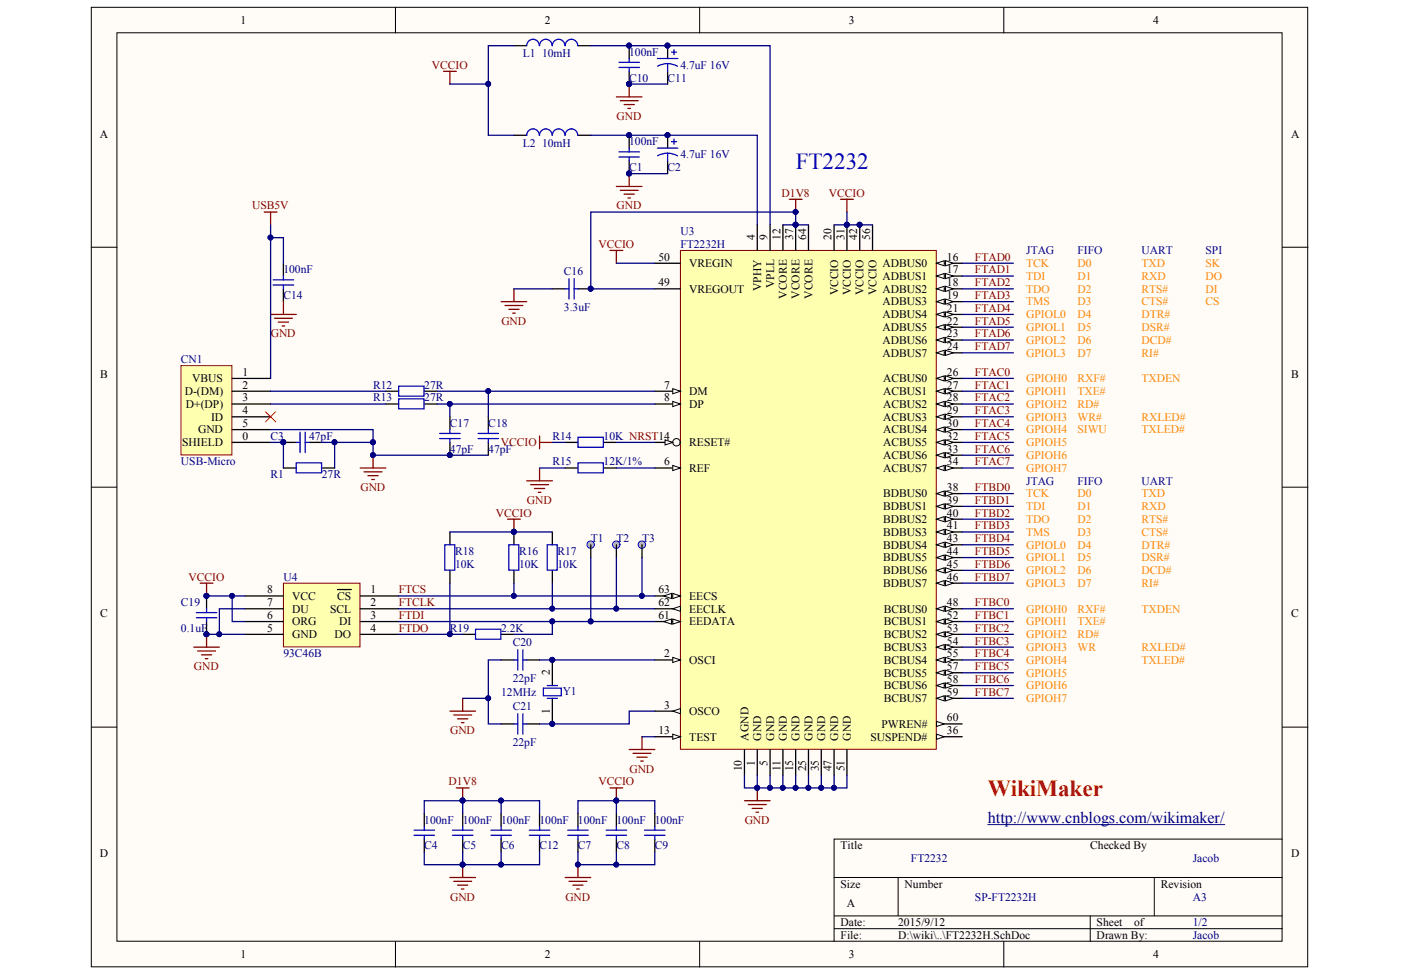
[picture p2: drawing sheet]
<svg xmlns="http://www.w3.org/2000/svg" width="287mm" height="200mm" viewBox="0 0 287 200" stroke-linecap="round" stroke-linejoin="round" font-family="sans-serif">
<defs><g id="words">
<text font-size="4.7" fill="#00f" x="162.9" y="34.5">FT2232</text>
<text font-size="4.7" fill="#f00" x="202.2" y="162.9">WikiMaker</text>
<text font-size="3.3" fill="#000080" x="202.2" y="168.5">http://www.cnblogs.com/wikimaker/</text>
<g font-size="2.4">
<text x="49.2" y="4.9">1</text>
<text x="111.5" y="4.9">2</text>
<text x="173.8" y="4.9">3</text>
<text x="236" y="4.9">4</text>
<text x="20.5" y="28.2">A</text>
<text x="264.3" y="28.2">A</text>
<text x="134.8" y="53.4">50</text>
<text x="154.5" y="49.2" transform="rotate(-90 154.5 49.2)">4</text>
<text x="157.1" y="49.2" transform="rotate(-90 157.1 49.2)">9</text>
<text x="159.8" y="49.2" transform="rotate(-90 159.8 49.2)">12</text>
<text x="162.4" y="49.2" transform="rotate(-90 162.4 49.2)">37</text>
<text x="165" y="49.2" transform="rotate(-90 165 49.2)">64</text>
<text x="170.3" y="49.2" transform="rotate(-90 170.3 49.2)">20</text>
<text x="172.9" y="49.2" transform="rotate(-90 172.9 49.2)">31</text>
<text x="175.5" y="49.2" transform="rotate(-90 175.5 49.2)">42</text>
<text x="178.1" y="49.2" transform="rotate(-90 178.1 49.2)">56</text>
<text x="193.8" y="53.4">16</text>
<text x="134.8" y="58.6">49</text>
<text x="141.1" y="59.9">VREGOUT</text>
<text x="141.1" y="54.7">VREGIN</text>
<text x="155.8" y="59.5" transform="rotate(-90 155.8 59.5)">VPHY</text>
<text x="158.5" y="59" transform="rotate(-90 158.5 59)">VPLL</text>
<text x="180.7" y="54.7">ADBUS0</text>
<text x="180.7" y="57.3">ADBUS1</text>
<text x="180.7" y="59.9">ADBUS2</text>
<text x="193.8" y="56">17</text>
<text x="193.8" y="58.6">18</text>
<text x="161.1" y="61.1" transform="rotate(-90 161.1 61.1)">VCORE</text>
<text x="163.7" y="61.1" transform="rotate(-90 163.7 61.1)">VCORE</text>
<text x="166.3" y="61.1" transform="rotate(-90 166.3 61.1)">VCORE</text>
<text x="171.6" y="60.5" transform="rotate(-90 171.6 60.5)">VCCIO</text>
<text x="174.2" y="60.5" transform="rotate(-90 174.2 60.5)">VCCIO</text>
<text x="176.8" y="60.5" transform="rotate(-90 176.8 60.5)">VCCIO</text>
<text x="179.4" y="60.5" transform="rotate(-90 179.4 60.5)">VCCIO</text>
<text x="180.7" y="62.5">ADBUS3</text>
<text x="180.7" y="65.2">ADBUS4</text>
<text x="193.8" y="61.2">19</text>
<text x="193.8" y="63.8">21</text>
<text x="180.7" y="67.8">ADBUS5</text>
<text x="180.7" y="70.4">ADBUS6</text>
<text x="193.8" y="66.5">22</text>
<text x="193.8" y="69.1">23</text>
<text x="193.8" y="71.7">24</text>
<text x="20.5" y="77.3">B</text>
<text x="49.6" y="77">1</text>
<text x="180.7" y="73">ADBUS7</text>
<text x="193.8" y="77">26</text>
<text x="264.3" y="77.3">B</text>
<text x="37.8" y="80.9">D-(DM)</text>
<text x="38.1" y="83.5">D+(DP)</text>
<text x="39.4" y="78.3">VBUS</text>
<text x="49.6" y="82.2">3</text>
<text x="49.6" y="79.6">2</text>
<text x="136" y="79.6">7</text>
<text x="136" y="82.2">8</text>
<text x="141.1" y="80.9">DM</text>
<text x="141.1" y="83.5">DP</text>
<text x="180.8" y="78.3">ACBUS0</text>
<text x="180.8" y="80.9">ACBUS1</text>
<text x="180.8" y="83.5">ACBUS2</text>
<text x="193.8" y="79.6">27</text>
<text x="193.8" y="82.2">28</text>
<text x="40.6" y="88.7">GND</text>
<text x="43.2" y="86.1">ID</text>
<text x="49.6" y="87.4">5</text>
<text x="49.6" y="84.8">4</text>
<text x="180.8" y="86.1">ACBUS3</text>
<text x="180.8" y="88.7">ACBUS4</text>
<text x="193.8" y="84.8">29</text>
<text x="193.8" y="87.4">30</text>
<text x="37.3" y="91.4">SHIELD</text>
<text x="49.6" y="90.1">0</text>
<text x="136" y="95.3">6</text>
<text x="141.1" y="91.4">RESET#</text>
<text x="180.8" y="91.4">ACBUS5</text>
<text x="180.8" y="94">ACBUS6</text>
<text x="193.8" y="90.1">32</text>
<text x="193.8" y="92.7">33</text>
<text x="193.8" y="95.3">34</text>
<text x="141.1" y="96.6">REF</text>
<text x="180.8" y="96.6">ACBUS7</text>
<text x="180.8" y="101.8">BDBUS0</text>
<text x="193.8" y="100.5">38</text>
<text x="180.8" y="104.5">BDBUS1</text>
<text x="180.8" y="107.1">BDBUS2</text>
<text x="193.8" y="103.2">39</text>
<text x="193.8" y="105.8">40</text>
<text x="180.8" y="109.7">BDBUS3</text>
<text x="180.8" y="112.3">BDBUS4</text>
<text x="193.8" y="108.4">41</text>
<text x="193.8" y="111">43</text>
<text x="193.8" y="113.6">44</text>
<text x="180.8" y="114.9">BDBUS5</text>
<text x="180.8" y="117.6">BDBUS6</text>
<text x="193.8" y="116.3">45</text>
<text x="193.8" y="118.9">46</text>
<text x="54.7" y="124.1">7</text>
<text x="54.7" y="121.5">8</text>
<text x="59.8" y="125.4">DU</text>
<text x="59.8" y="122.8">VCC</text>
<text x="67.6" y="125.4">SCL</text>
<text x="69" y="122.8">CS</text>
<text x="75.9" y="121.5">1</text>
<text x="75.9" y="124.1">2</text>
<text x="134.8" y="124.1">62</text>
<text x="134.8" y="121.5">63</text>
<text x="141.1" y="125.4">EECLK</text>
<text x="141.1" y="122.8">EECS</text>
<text x="180.8" y="120.2">BDBUS7</text>
<text x="180.9" y="125.4">BCBUS0</text>
<text x="193.8" y="124.1">48</text>
<text x="20.5" y="126.4">C</text>
<text x="54.7" y="126.7">6</text>
<text x="54.7" y="129.4">5</text>
<text x="59.8" y="128">ORG</text>
<text x="59.8" y="130.7">GND</text>
<text x="68.5" y="130.7">DO</text>
<text x="69.4" y="128">DI</text>
<text x="75.9" y="129.4">4</text>
<text x="75.9" y="126.7">3</text>
<text x="134.8" y="126.7">61</text>
<text x="141.1" y="128">EEDATA</text>
<text x="180.9" y="128">BCBUS1</text>
<text x="180.9" y="130.7">BCBUS2</text>
<text x="193.8" y="126.7">52</text>
<text x="193.8" y="129.4">53</text>
<text x="193.8" y="132">54</text>
<text x="264.3" y="126.4">C</text>
<text x="136" y="134.6">2</text>
<text x="141.1" y="135.9">OSCI</text>
<text x="180.9" y="133.3">BCBUS3</text>
<text x="180.9" y="135.9">BCBUS4</text>
<text x="193.8" y="134.6">55</text>
<text x="193.8" y="137.2">57</text>
<text x="112.6" y="138.3" transform="rotate(-90 112.6 138.3)">2</text>
<text x="180.9" y="138.5">BCBUS5</text>
<text x="180.9" y="141.1">BCBUS6</text>
<text x="180.9" y="143.8">BCBUS7</text>
<text x="193.8" y="139.8">58</text>
<text x="193.8" y="142.5">59</text>
<text x="112.6" y="146.3" transform="rotate(-90 112.6 146.3)">1</text>
<text x="136" y="145.1">3</text>
<text x="141.1" y="146.4">OSCO</text>
<text x="180.4" y="149">PWREN#</text>
<text x="193.8" y="147.7">60</text>
<text x="134.8" y="150.3">13</text>
<text x="141.1" y="151.6">TEST</text>
<text x="153.2" y="151.6" transform="rotate(-90 153.2 151.6)">AGND</text>
<text x="155.8" y="151.6" transform="rotate(-90 155.8 151.6)">GND</text>
<text x="158.5" y="151.6" transform="rotate(-90 158.5 151.6)">GND</text>
<text x="161.1" y="151.6" transform="rotate(-90 161.1 151.6)">GND</text>
<text x="163.7" y="151.6" transform="rotate(-90 163.7 151.6)">GND</text>
<text x="166.3" y="151.6" transform="rotate(-90 166.3 151.6)">GND</text>
<text x="168.9" y="151.6" transform="rotate(-90 168.9 151.6)">GND</text>
<text x="171.6" y="151.6" transform="rotate(-90 171.6 151.6)">GND</text>
<text x="174.2" y="151.6" transform="rotate(-90 174.2 151.6)">GND</text>
<text x="178.2" y="151.6">SUSPEND#</text>
<text x="193.8" y="150.3">36</text>
<text x="151.9" y="157.9" transform="rotate(-90 151.9 157.9)">10</text>
<text x="154.5" y="156.7" transform="rotate(-90 154.5 156.7)">1</text>
<text x="157.1" y="156.7" transform="rotate(-90 157.1 156.7)">5</text>
<text x="159.8" y="157.9" transform="rotate(-90 159.8 157.9)">11</text>
<text x="162.4" y="157.9" transform="rotate(-90 162.4 157.9)">15</text>
<text x="165" y="157.9" transform="rotate(-90 165 157.9)">25</text>
<text x="167.6" y="157.9" transform="rotate(-90 167.6 157.9)">35</text>
<text x="170.3" y="157.9" transform="rotate(-90 170.3 157.9)">47</text>
<text x="172.9" y="157.9" transform="rotate(-90 172.9 157.9)">51</text>
<text x="172.1" y="173.9">Title</text>
<text x="223.2" y="173.9">Checked By</text>
<text x="20.5" y="175.6">D</text>
<text x="264.3" y="175.6">D</text>
<text x="172.1" y="181.8">Size</text>
<text x="173.4" y="185.7">A</text>
<text x="185.2" y="181.8">Number</text>
<text x="237.6" y="181.8">Revision</text>
<text x="172.1" y="189.6">Date:</text>
<text x="183.9" y="189.6">2015/9/12</text>
<text x="224.5" y="189.6">Sheet</text>
<text x="232.2" y="189.6">of</text>
<text x="49.2" y="196.2">1</text>
<text x="111.5" y="196.2">2</text>
<text x="172.1" y="192.2">File:</text>
<text x="173.8" y="196.2">3</text>
<text x="183.9" y="192.2">D:\wiki\..\FT2232H.SchDoc</text>
<text x="224.5" y="192.2">Drawn By:</text>
<text x="236" y="196.2">4</text>
</g>
<g font-size="2.4" fill="#000080">
<text x="107" y="11.7">L1</text>
<text x="111" y="11.7">10mH</text>
<text x="128.8" y="11.5">100nF</text>
<text x="128.8" y="16.7">C10</text>
<text x="136.7" y="16.7">C11</text>
<text x="139.3" y="14.1">4.7uF 16V</text>
<text x="128.8" y="29.8">100nF</text>
<text x="107" y="30.1">L2</text>
<text x="111" y="30.1">10mH</text>
<text x="128.8" y="35">C1</text>
<text x="136.7" y="35">C2</text>
<text x="139.3" y="32.4">4.7uF 16V</text>
<text x="139.3" y="48.1">U3</text>
<text x="139.3" y="50.7">FT2232H</text>
<text x="58" y="56">100nF</text>
<text x="115.4" y="56.3">C16</text>
<text x="58" y="61.2">C14</text>
<text x="115.4" y="63.6">3.3uF</text>
<text x="37" y="74.3">CN1</text>
<text x="76.4" y="79.6">R12</text>
<text x="76.4" y="82.2">R13</text>
<text x="86.9" y="79.6">27R</text>
<text x="86.9" y="82.2">27R</text>
<text x="92.1" y="87.4">C17</text>
<text x="100" y="87.4">C18</text>
<text x="37" y="95.3">USB-Micro</text>
<text x="55.4" y="90.1">C3</text>
<text x="63.3" y="90.1">47pF</text>
<text x="92.1" y="92.7">47pF</text>
<text x="100" y="92.7">47pF</text>
<text x="113.1" y="90.1">R14</text>
<text x="113.1" y="95.3">R15</text>
<text x="123.6" y="90.1">10K NRST14</text>
<text x="123.6" y="95.3">12K/1%</text>
<text x="55.4" y="97.9">R1</text>
<text x="65.9" y="97.9">27R</text>
<text x="93.2" y="113.6">R18</text>
<text x="106.3" y="113.6">R16</text>
<text x="114.1" y="113.6">R17</text>
<text x="120.9" y="111">T1</text>
<text x="126.2" y="111">T2</text>
<text x="131.4" y="111">T3</text>
<text x="58" y="118.9">U4</text>
<text x="93.2" y="116.3">10K</text>
<text x="106.3" y="116.3">10K</text>
<text x="114.1" y="116.3">10K</text>
<text x="37" y="124.1">C19</text>
<text x="37" y="129.4">0.1uF</text>
<text x="92.1" y="129.4">R19</text>
<text x="102.6" y="129.4">2.2K</text>
<text x="58" y="134.6">93C46B</text>
<text x="105" y="132.2">C20</text>
<text x="102.6" y="142.5">12MHz</text>
<text x="105" y="139.6">22pF</text>
<text x="115.2" y="142.2">Y1</text>
<text x="105" y="145.3">C21</text>
<text x="105" y="152.7">22pF</text>
<text x="86.9" y="168.7">100nF</text>
<text x="86.9" y="173.9">C4</text>
<text x="94.7" y="168.7">100nF</text>
<text x="94.7" y="173.9">C5</text>
<text x="102.6" y="168.7">100nF</text>
<text x="102.6" y="173.9">C6</text>
<text x="110.5" y="168.7">100nF</text>
<text x="110.5" y="173.9">C12</text>
<text x="118.3" y="168.7">100nF</text>
<text x="118.3" y="173.9">C7</text>
<text x="126.2" y="168.7">100nF</text>
<text x="126.2" y="173.9">C8</text>
<text x="134.1" y="168.7">100nF</text>
<text x="134.1" y="173.9">C9</text>
<text x="186.5" y="176.5">FT2232</text>
<text x="244.2" y="176.5">Jacob</text>
<text x="199.6" y="184.4">SP-FT2232H</text>
<text x="244.2" y="184.4">A3</text>
<text x="244.2" y="189.6">1/2</text>
<text x="244.2" y="192.2">Jacob</text>
</g>
<g font-size="2.4" fill="#800000">
<text x="88.4" y="14.1">VCCIO</text>
<text x="126.2" y="24.5">GND</text>
<text x="160" y="40.3">D1V8</text>
<text x="169.7" y="40.3">VCCIO</text>
<text x="51.6" y="42.9">USB5V</text>
<text x="126.2" y="42.9">GND</text>
<text x="122.5" y="50.7">VCCIO</text>
<text x="199.6" y="53.4">FTAD0</text>
<text x="199.6" y="56">FTAD1</text>
<text x="199.6" y="58.6">FTAD2</text>
<text x="199.6" y="61.2">FTAD3</text>
<text x="199.6" y="63.8">FTAD4</text>
<text x="55.4" y="69.1">GND</text>
<text x="102.6" y="66.5">GND</text>
<text x="199.6" y="66.5">FTAD5</text>
<text x="199.6" y="69.1">FTAD6</text>
<text x="199.6" y="71.7">FTAD7</text>
<text x="199.6" y="77">FTAC0</text>
<text x="199.6" y="79.6">FTAC1</text>
<text x="199.6" y="82.2">FTAC2</text>
<text x="199.6" y="84.8">FTAC3</text>
<text x="199.6" y="87.4">FTAC4</text>
<text x="102.5" y="91.4">VCCIO</text>
<text x="199.6" y="90.1">FTAC5</text>
<text x="199.6" y="92.7">FTAC6</text>
<text x="199.6" y="95.3">FTAC7</text>
<text x="73.8" y="100.5">GND</text>
<text x="199.6" y="100.5">FTBD0</text>
<text x="101.5" y="105.8">VCCIO</text>
<text x="107.9" y="103.2">GND</text>
<text x="199.6" y="103.2">FTBD1</text>
<text x="199.6" y="105.8">FTBD2</text>
<text x="199.6" y="108.4">FTBD3</text>
<text x="199.6" y="111">FTBD4</text>
<text x="199.6" y="113.6">FTBD5</text>
<text x="38.6" y="118.9">VCCIO</text>
<text x="199.6" y="116.3">FTBD6</text>
<text x="199.6" y="118.9">FTBD7</text>
<text x="81.6" y="121.5">FTCS</text>
<text x="81.6" y="124.1">FTCLK</text>
<text x="199.6" y="124.1">FTBC0</text>
<text x="81.6" y="126.7">FTDI</text>
<text x="81.6" y="129.4">FTDO</text>
<text x="199.6" y="126.7">FTBC1</text>
<text x="199.6" y="129.4">FTBC2</text>
<text x="199.6" y="132">FTBC3</text>
<text x="39.7" y="137.2">GND</text>
<text x="199.6" y="134.6">FTBC4</text>
<text x="199.6" y="137.2">FTBC5</text>
<text x="199.6" y="139.8">FTBC6</text>
<text x="199.6" y="142.5">FTBC7</text>
<text x="92.1" y="150.3">GND</text>
<text x="91.8" y="160.8">D1V8</text>
<text x="122.5" y="160.8">VCCIO</text>
<text x="128.9" y="158.2">GND</text>
<text x="152.4" y="168.7">GND</text>
<text x="92.1" y="184.4">GND</text>
<text x="115.7" y="184.4">GND</text>
</g>
<g font-size="2.4" fill="#0c0087">
<text x="210.1" y="52.1">JTAG</text>
<text x="220.6" y="52.1">FIFO</text>
<text x="233.7" y="52.1">UART</text>
<text x="246.8" y="52.1">SPI</text>
<text x="210.1" y="99.2">JTAG</text>
<text x="220.6" y="99.2">FIFO</text>
<text x="233.7" y="99.2">UART</text>
</g>
<g font-size="2.4" fill="#fd8300">
<text x="210.1" y="57.3">TDI</text>
<text x="210.1" y="59.9">TDO</text>
<text x="210.1" y="54.7">TCK</text>
<text x="220.6" y="54.7">D0</text>
<text x="220.6" y="57.3">D1</text>
<text x="220.6" y="59.9">D2</text>
<text x="233.7" y="54.7">TXD</text>
<text x="233.7" y="57.3">RXD</text>
<text x="233.7" y="59.9">RTS#</text>
<text x="246.8" y="54.7">SK</text>
<text x="246.8" y="57.3">DO</text>
<text x="246.8" y="59.9">DI</text>
<text x="210.1" y="62.5">TMS</text>
<text x="210.1" y="65.2">GPIOL0</text>
<text x="220.6" y="62.5">D3</text>
<text x="220.6" y="65.2">D4</text>
<text x="233.7" y="62.5">CTS#</text>
<text x="233.7" y="65.2">DTR#</text>
<text x="246.8" y="62.5">CS</text>
<text x="210.1" y="67.8">GPIOL1</text>
<text x="210.1" y="70.4">GPIOL2</text>
<text x="220.6" y="67.8">D5</text>
<text x="220.6" y="70.4">D6</text>
<text x="233.7" y="67.8">DSR#</text>
<text x="233.7" y="70.4">DCD#</text>
<text x="210.1" y="73">GPIOL3</text>
<text x="220.6" y="73">D7</text>
<text x="233.7" y="73">RI#</text>
<text x="210.1" y="78.3">GPIOH0</text>
<text x="210.1" y="80.9">GPIOH1</text>
<text x="210.1" y="83.5">GPIOH2</text>
<text x="220.6" y="78.3">RXF#</text>
<text x="220.6" y="80.9">TXE#</text>
<text x="220.6" y="83.5">RD#</text>
<text x="233.7" y="78.3">TXDEN</text>
<text x="210.1" y="86.1">GPIOH3</text>
<text x="210.1" y="88.7">GPIOH4</text>
<text x="220.6" y="86.1">WR#</text>
<text x="220.6" y="88.7">SIWU</text>
<text x="233.7" y="86.1">RXLED#</text>
<text x="233.7" y="88.7">TXLED#</text>
<text x="210.1" y="91.4">GPIOH5</text>
<text x="210.1" y="94">GPIOH6</text>
<text x="210.1" y="96.6">GPIOH7</text>
<text x="210.1" y="101.8">TCK</text>
<text x="220.6" y="101.8">D0</text>
<text x="233.7" y="101.8">TXD</text>
<text x="210.1" y="104.5">TDI</text>
<text x="210.1" y="107.1">TDO</text>
<text x="220.6" y="104.5">D1</text>
<text x="220.6" y="107.1">D2</text>
<text x="233.7" y="104.5">RXD</text>
<text x="233.7" y="107.1">RTS#</text>
<text x="210.1" y="109.7">TMS</text>
<text x="210.1" y="112.3">GPIOL0</text>
<text x="220.6" y="109.7">D3</text>
<text x="220.6" y="112.3">D4</text>
<text x="233.7" y="109.7">CTS#</text>
<text x="233.7" y="112.3">DTR#</text>
<text x="210.1" y="114.9">GPIOL1</text>
<text x="210.1" y="117.6">GPIOL2</text>
<text x="220.6" y="114.9">D5</text>
<text x="220.6" y="117.6">D6</text>
<text x="233.7" y="114.9">DSR#</text>
<text x="233.7" y="117.6">DCD#</text>
<text x="210.1" y="120.2">GPIOL3</text>
<text x="210.1" y="125.4">GPIOH0</text>
<text x="220.6" y="120.2">D7</text>
<text x="220.6" y="125.4">RXF#</text>
<text x="233.7" y="120.2">RI#</text>
<text x="233.7" y="125.4">TXDEN</text>
<text x="210.1" y="128">GPIOH1</text>
<text x="210.1" y="130.7">GPIOH2</text>
<text x="220.6" y="128">TXE#</text>
<text x="220.6" y="130.7">RD#</text>
<text x="210.1" y="133.3">GPIOH3</text>
<text x="210.1" y="135.9">GPIOH4</text>
<text x="220.6" y="133.3">WR</text>
<text x="233.7" y="133.3">RXLED#</text>
<text x="233.7" y="135.9">TXLED#</text>
<text x="210.1" y="138.5">GPIOH5</text>
<text x="210.1" y="141.1">GPIOH6</text>
<text x="210.1" y="143.8">GPIOH7</text>
</g>
</g></defs>
<g fill="#fffcf8" stroke="#000" stroke-width=".2">
<path d="M18.7 1.5h249v196.4h-249z"/>
<path d="M23.9 6.7h238.6v186h-238.6z"/>
</g>
<g fill="none" stroke="#000" stroke-width=".2">
<path d="M81 1.5v5.2M143.2 1.5v5.2M205.5 1.5v5.2M18.7 50.6h5.2M262.5 50.6h5.3M18.7 99.7h5.2M262.5 99.7h5.3M18.7 148.9h5.2M262.5 148.9h5.3M170.8 179.7h91.7M183.9 179.7v7.8M236.3 179.7v7.8"/>
<path d="M262.5 171.8h-91.7v21M81 192.8v5.2M143.2 192.8v5.2M170.8 187.5h91.7M170.8 190.1h91.7M205.5 192.8v5.2M223.2 187.5v5.3"/>
</g>
<g fill="none" stroke="#000" stroke-width=".26">
<path d="M58 53.9v2.6M58 59.1v2.7M113.1 59.1h2.6M118.3 59.1h2.6M79 80.1h2.6M79 82.7h2.6M86.9 80.1h2.6M86.9 82.7h2.6M92.1 85.3v2.7M92.1 90.6v2.6M100 85.3v2.7M100 90.6v2.6"/>
<path d="M115.7 90.6h2.6M123.6 90.6h2.6M105.2 108.9v2.6M105.2 116.8v2.6M94.7 129.9h2.6M102.6 135.1h2.6M102.6 129.9h2.6M107.8 135.1h2.7M113.1 135.1v5.3M102.6 148.2h2.6M107.8 148.2h2.7M113.1 143v5.2"/>
</g>
<g fill="none" stroke="#00f" stroke-width=".26">
<path d="M55.9 57.3h4.2M55.9 58.3h4.2M58 56.5v.8M58 58.3v.8M115.7 59.1h.8M116.5 57v4.2M117.5 57v4.2M117.5 59.1h.8M81.6 79h5.2v2.1h-5.2zM81.6 81.7h5.2v2h-5.2zM90 88.7h4.2M90 89.8h4.2"/>
<path d="M92.1 88v.7M92.1 89.8v.8M97.9 88.7h4.2M97.9 89.8h4.2M100 88v.7M100 89.8v.8M118.3 89.5h5.2v2.1h-5.2zM104.2 111.5h2v5.2h-2zM97.3 128.8h5.2v2.1h-5.2zM105.2 135.1h.8M106 133v4.2M107 133v4.2"/>
<path d="M107 135.1h.8M105.2 148.2h.8M106 146.1v4.2M107 146.1v4.2M107 148.2h.8M111.2 140.9h3.7v1.6h-3.7zM112 140.4h2.1M112 143h2.1"/>
</g>
<g fill="none" stroke="#800000" stroke-width=".26">
<path d="M105.2 59.1v2.7M55.4 64.4h5.2M56.2 65.2h3.7M57 65.9h2.1M57.8 66.7h.5M58 61.8v2.6M102.6 61.8h5.2M103.4 62.5h3.6M104.2 63.3h2.1M104.9 64.1h.6M73.7 95.8h5.3M74.5 96.6h3.7"/>
<path d="M75.3 97.4h2.1M76.1 98.2h.5M76.4 93.2v2.6M110.5 89.3v2.6M110.5 90.6h2.6M92.1 145.6h5.2M92.9 146.4h3.7M93.7 147.2h2.1M94.5 148h.5M94.7 143v2.6M128.8 153.5h5.2M129.6 154.2h3.7"/>
<path d="M130.4 155h2.1M131.2 155.8h.5M131.4 150.8v2.7M152.4 163.9h5.2M153.2 164.7h3.7M154 165.5h2.1M154.8 166.3h.5M155 161.3v2.6"/>
</g>
<g fill="#000080" stroke="#000080" stroke-width=".2">
<circle cx="155" cy="161.3" r=".5"/>
<circle cx="76.3" cy="93.2" r=".5"/>
<circle cx="120.9" cy="59.1" r=".5"/>
<circle cx="113" cy="148.2" r=".5"/>
<circle cx="113" cy="135.1" r=".5"/>
<circle cx="105.2" cy="108.9" r=".5"/>
<circle cx="92.1" cy="93.2" r=".5"/>
</g>
<path d="M139.3 51.3h52.4v102.1h-52.4z" fill="#ffffb0" stroke="#800000" stroke-width=".2"/>
<path d="M134 135.1h5.3M155 153.5v5.2" fill="none" stroke="#000" stroke-width=".26"/>
<path d="M137.7 134.6l1.6 .5-1.6 .5z" fill="#fffcf8" stroke="#000" stroke-width=".2"/>
<path d="M134 145.6h5.3" fill="none" stroke="#000" stroke-width=".26"/>
<path d="M137.7 145.6l1.6-.5v1z" fill="#fffcf8" stroke="#000" stroke-width=".2"/>
<path d="M155 46v5.3M134 95.8h5.3M157.6 153.5v5.2" fill="none" stroke="#000" stroke-width=".26"/>
<path d="M137.7 95.3l1.6 .5-1.6 .5z" fill="#fffcf8" stroke="#000" stroke-width=".2"/>
<path d="M134 80.1h5.3" fill="none" stroke="#000" stroke-width=".26"/>
<path d="M137.7 79.6l1.6 .5-1.6 .5z" fill="#fffcf8" stroke="#000" stroke-width=".2"/>
<path d="M134 82.7h5.3" fill="none" stroke="#000" stroke-width=".26"/>
<path d="M137.7 82.2l1.6 .5-1.6 .5z" fill="#fffcf8" stroke="#000" stroke-width=".2"/>
<path d="M157.6 46v5.3M160.3 46v5.3M134 150.8h5.3M152.4 153.5v5.2M160.3 153.5v5.2" fill="none" stroke="#000" stroke-width=".26"/>
<path d="M137.7 150.3l1.6 .5-1.6 .6z" fill="#fffcf8" stroke="#000" stroke-width=".2"/>
<path d="M134 90.6h5.3" fill="none" stroke="#000" stroke-width=".26"/>
<circle cx="138.5" cy="90.5" r=".76" fill="#fffcf8" stroke="#000" stroke-width=".2"/>
<path d="M136.1 90.1l1.6 .5-1.6 .5z" fill="#fffcf8" stroke="#000" stroke-width=".2"/>
<path d="M191.7 53.9h5.3M162.9 153.5v5.2" fill="none" stroke="#000" stroke-width=".26"/>
<g fill="#fffcf8" stroke="#000" stroke-width=".2">
<path d="M191.7 53.9l1.6-.5v1z"/>
<path d="M193.6 53.4l1.5 .5-1.5 .5z"/>
</g>
<path d="M191.7 56.5h5.3" fill="none" stroke="#000" stroke-width=".26"/>
<g fill="#fffcf8" stroke="#000" stroke-width=".2">
<path d="M191.7 56.5l1.6-.5v1z"/>
<path d="M193.6 56l1.5 .5-1.5 .5z"/>
</g>
<path d="M191.7 59.1h5.3" fill="none" stroke="#000" stroke-width=".26"/>
<g fill="#fffcf8" stroke="#000" stroke-width=".2">
<path d="M191.7 59.1l1.6-.5v1.1z"/>
<path d="M193.6 58.6l1.5 .5-1.5 .6z"/>
</g>
<path d="M191.7 61.8h5.3" fill="none" stroke="#000" stroke-width=".26"/>
<g fill="#fffcf8" stroke="#000" stroke-width=".2">
<path d="M191.7 61.8l1.6-.6v1.1z"/>
<path d="M193.6 61.2l1.5 .6-1.5 .5z"/>
</g>
<path d="M170.8 46v5.3M191.7 64.4h5.3" fill="none" stroke="#000" stroke-width=".26"/>
<g fill="#fffcf8" stroke="#000" stroke-width=".2">
<path d="M191.7 64.4l1.6-.5v1z"/>
<path d="M193.6 63.9l1.5 .5-1.5 .5z"/>
</g>
<path d="M191.7 67h5.3" fill="none" stroke="#000" stroke-width=".26"/>
<g fill="#fffcf8" stroke="#000" stroke-width=".2">
<path d="M191.7 67l1.6-.5v1z"/>
<path d="M193.6 66.5l1.5 .5-1.5 .5z"/>
</g>
<path d="M191.7 69.6h5.3" fill="none" stroke="#000" stroke-width=".26"/>
<g fill="#fffcf8" stroke="#000" stroke-width=".2">
<path d="M191.7 69.6l1.6-.5v1z"/>
<path d="M193.6 69.1l1.5 .5-1.5 .5z"/>
</g>
<path d="M191.7 72.2h5.3" fill="none" stroke="#000" stroke-width=".26"/>
<g fill="#fffcf8" stroke="#000" stroke-width=".2">
<path d="M191.7 72.2l1.6-.5v1.1z"/>
<path d="M193.6 71.7l1.5 .5-1.5 .6z"/>
</g>
<path d="M191.7 77.5h5.3M165.5 153.5v5.2" fill="none" stroke="#000" stroke-width=".26"/>
<g fill="#fffcf8" stroke="#000" stroke-width=".2">
<path d="M191.7 77.5l1.6-.5v1z"/>
<path d="M193.6 77l1.5 .5-1.5 .5z"/>
</g>
<path d="M191.7 80.1h5.3" fill="none" stroke="#000" stroke-width=".26"/>
<g fill="#fffcf8" stroke="#000" stroke-width=".2">
<path d="M191.7 80.1l1.6-.5v1z"/>
<path d="M193.6 79.6l1.5 .5-1.5 .5z"/>
</g>
<path d="M191.7 82.7h5.3" fill="none" stroke="#000" stroke-width=".26"/>
<g fill="#fffcf8" stroke="#000" stroke-width=".2">
<path d="M191.7 82.7l1.6-.5v1z"/>
<path d="M193.6 82.2l1.5 .5-1.5 .5z"/>
</g>
<path d="M191.7 85.3h5.3" fill="none" stroke="#000" stroke-width=".26"/>
<g fill="#fffcf8" stroke="#000" stroke-width=".2">
<path d="M191.7 85.3l1.6-.5v1.1z"/>
<path d="M193.6 84.8l1.5 .5-1.5 .6z"/>
</g>
<path d="M191.7 88h5.3" fill="none" stroke="#000" stroke-width=".26"/>
<g fill="#fffcf8" stroke="#000" stroke-width=".2">
<path d="M191.7 88l1.6-.6v1.1z"/>
<path d="M193.6 87.4l1.5 .6-1.5 .5z"/>
</g>
<path d="M173.4 46v5.3M191.7 90.6h5.3" fill="none" stroke="#000" stroke-width=".26"/>
<circle cx="173.4" cy="46" r=".5" fill="#000080" stroke="#000080" stroke-width=".2"/>
<g fill="#fffcf8" stroke="#000" stroke-width=".2">
<path d="M191.7 90.6l1.6-.5v1z"/>
<path d="M193.6 90.1l1.5 .5-1.5 .5z"/>
</g>
<path d="M191.7 93.2h5.3" fill="none" stroke="#000" stroke-width=".26"/>
<g fill="#fffcf8" stroke="#000" stroke-width=".2">
<path d="M191.7 93.2l1.6-.5v1z"/>
<path d="M193.6 92.7l1.5 .5-1.5 .5z"/>
</g>
<path d="M191.7 95.8h5.3" fill="none" stroke="#000" stroke-width=".26"/>
<g fill="#fffcf8" stroke="#000" stroke-width=".2">
<path d="M191.7 95.8l1.6-.5v1z"/>
<path d="M193.6 95.3l1.5 .5-1.5 .5z"/>
</g>
<path d="M168.1 153.5v5.2M191.7 150.8h5.3" fill="none" stroke="#000" stroke-width=".26"/>
<path d="M191.7 150.3l1.6 .5-1.6 .6z" fill="#fffcf8" stroke="#000" stroke-width=".2"/>
<path d="M162.9 46v5.3M191.7 101.1h5.3" fill="none" stroke="#000" stroke-width=".26"/>
<circle cx="162.9" cy="46" r=".5" fill="#000080" stroke="#000080" stroke-width=".2"/>
<g fill="#fffcf8" stroke="#000" stroke-width=".2">
<path d="M191.7 101.1l1.6-.6v1.1z"/>
<path d="M193.6 100.5l1.5 .6-1.5 .5z"/>
</g>
<path d="M191.7 103.7h5.3" fill="none" stroke="#000" stroke-width=".26"/>
<g fill="#fffcf8" stroke="#000" stroke-width=".2">
<path d="M191.7 103.7l1.6-.5v1z"/>
<path d="M193.6 103.2l1.5 .5-1.5 .5z"/>
</g>
<path d="M191.7 106.3h5.3" fill="none" stroke="#000" stroke-width=".26"/>
<g fill="#fffcf8" stroke="#000" stroke-width=".2">
<path d="M191.7 106.3l1.6-.5v1z"/>
<path d="M193.6 105.8l1.5 .5-1.5 .5z"/>
</g>
<path d="M191.7 108.9h5.3" fill="none" stroke="#000" stroke-width=".26"/>
<g fill="#fffcf8" stroke="#000" stroke-width=".2">
<path d="M191.7 108.9l1.6-.5v1z"/>
<path d="M193.6 108.4l1.5 .5-1.5 .5z"/>
</g>
<path d="M176 46v5.3M191.7 111.5h5.3" fill="none" stroke="#000" stroke-width=".26"/>
<circle cx="176" cy="46" r=".5" fill="#000080" stroke="#000080" stroke-width=".2"/>
<g fill="#fffcf8" stroke="#000" stroke-width=".2">
<path d="M191.7 111.5l1.6-.5v1.1z"/>
<path d="M193.6 111l1.5 .5-1.5 .6z"/>
</g>
<path d="M191.7 114.2h5.3" fill="none" stroke="#000" stroke-width=".26"/>
<g fill="#fffcf8" stroke="#000" stroke-width=".2">
<path d="M191.7 114.2l1.6-.6v1.1z"/>
<path d="M193.6 113.6l1.5 .6-1.5 .5z"/>
</g>
<path d="M191.7 116.8h5.3" fill="none" stroke="#000" stroke-width=".26"/>
<g fill="#fffcf8" stroke="#000" stroke-width=".2">
<path d="M191.7 116.8l1.6-.5v1z"/>
<path d="M193.6 116.3l1.5 .5-1.5 .5z"/>
</g>
<path d="M191.7 119.4h5.3" fill="none" stroke="#000" stroke-width=".26"/>
<g fill="#fffcf8" stroke="#000" stroke-width=".2">
<path d="M191.7 119.4l1.6-.5v1z"/>
<path d="M193.6 118.9l1.5 .5-1.5 .5z"/>
</g>
<path d="M191.7 124.6h5.3M170.8 153.5v5.2" fill="none" stroke="#000" stroke-width=".26"/>
<g fill="#fffcf8" stroke="#000" stroke-width=".2">
<path d="M191.7 124.6l1.6-.5v1.1z"/>
<path d="M193.6 124.1l1.5 .5-1.5 .6z"/>
</g>
<path d="M134 59.1h5.3M134 53.9h5.3M191.7 127.3h5.3M173.4 153.5v5.2" fill="none" stroke="#000" stroke-width=".26"/>
<g fill="#fffcf8" stroke="#000" stroke-width=".2">
<path d="M191.7 127.3l1.6-.6v1.1z"/>
<path d="M193.6 126.7l1.5 .6-1.5 .5z"/>
</g>
<path d="M191.7 129.9h5.3" fill="none" stroke="#000" stroke-width=".26"/>
<g fill="#fffcf8" stroke="#000" stroke-width=".2">
<path d="M191.7 129.9l1.6-.5v1z"/>
<path d="M193.6 129.4l1.5 .5-1.5 .5z"/>
</g>
<path d="M191.7 132.5h5.3" fill="none" stroke="#000" stroke-width=".26"/>
<g fill="#fffcf8" stroke="#000" stroke-width=".2">
<path d="M191.7 132.5l1.6-.5v1z"/>
<path d="M193.6 132l1.5 .5-1.5 .5z"/>
</g>
<path d="M178.6 46v5.3M191.7 135.1h5.3" fill="none" stroke="#000" stroke-width=".26"/>
<g fill="#fffcf8" stroke="#000" stroke-width=".2">
<path d="M191.7 135.1l1.6-.5v1z"/>
<path d="M193.6 134.6l1.5 .5-1.5 .5z"/>
</g>
<path d="M191.7 137.7h5.3" fill="none" stroke="#000" stroke-width=".26"/>
<g fill="#fffcf8" stroke="#000" stroke-width=".2">
<path d="M191.7 137.7l1.6-.5v1.1z"/>
<path d="M193.6 137.2l1.5 .5-1.5 .6z"/>
</g>
<path d="M191.7 140.4h5.3" fill="none" stroke="#000" stroke-width=".26"/>
<g fill="#fffcf8" stroke="#000" stroke-width=".2">
<path d="M191.7 140.4l1.6-.6v1.1z"/>
<path d="M193.6 139.8l1.5 .6-1.5 .5z"/>
</g>
<path d="M191.7 143h5.3" fill="none" stroke="#000" stroke-width=".26"/>
<g fill="#fffcf8" stroke="#000" stroke-width=".2">
<path d="M191.7 143l1.6-.5v1z"/>
<path d="M193.6 142.5l1.5 .5-1.5 .5z"/>
</g>
<path d="M191.7 148.2h5.3" fill="none" stroke="#000" stroke-width=".26"/>
<path d="M191.7 147.7l1.6 .5-1.6 .5z" fill="#fffcf8" stroke="#000" stroke-width=".2"/>
<path d="M134 124.6h5.3" fill="none" stroke="#000" stroke-width=".26"/>
<path d="M137.7 124.6l1.6-.5v1.1z" fill="#fffcf8" stroke="#000" stroke-width=".2"/>
<path d="M134 127.3h5.3" fill="none" stroke="#000" stroke-width=".26"/>
<g fill="#fffcf8" stroke="#000" stroke-width=".2">
<path d="M137.7 126.7l1.6 .6-1.6 .5z"/>
<path d="M135.9 127.3l1.6-.6v1.1z"/>
</g>
<path d="M134 122h5.3" fill="none" stroke="#000" stroke-width=".26"/>
<g fill="#fffcf8" stroke="#000" stroke-width=".2">
<path d="M137.7 121.5l1.6 .5-1.6 .5z"/>
<path d="M135.9 122l1.6-.5v1z"/>
</g>
<g fill="none" stroke="#000" stroke-width=".26">
<path d="M105.2 9.4h2.6M118.3 9.4h2.6M128.8 9.4v2.6M128.8 14.6v2.6M136.7 9.4v2.6M136.7 14.6v2.6M165.5 46v5.3M115.7 95.8h2.6M123.6 95.8h2.6M92.1 108.9v2.6M92.1 116.8v2.6M113.1 108.9v2.6"/>
<path d="M113.1 116.8v2.6"/>
</g>
<g fill="#000080" stroke="#000080" stroke-width=".2">
<circle cx="173.4" cy="46" r=".5"/>
<circle cx="162.9" cy="46" r=".5"/>
<circle cx="176" cy="46" r=".5"/>
<circle cx="162.9" cy="43.4" r=".5"/>
<circle cx="128.8" cy="17.2" r=".5"/>
<circle cx="128.8" cy="9.3" r=".5"/>
<circle cx="136.6" cy="9.3" r=".5"/>
<circle cx="105.2" cy="108.9" r=".5"/>
</g>
<g fill="none" stroke="#00f" stroke-width=".26">
<path d="M110.4 9.4a1.28 1.28 0 0 0-1.3-1.4 1.28 1.28 0 0 0-1.3 1.4M113 9.4a1.28 1.28 0 0 0-1.3-1.4 1.28 1.28 0 0 0-1.2 1.4M115.6 9.4a1.28 1.28 0 0 0-1.2-1.4 1.28 1.28 0 0 0-1.3 1.4M118.3 9.4a1.28 1.28 0 0 0-1.3-1.4 1.28 1.28 0 0 0-1.3 1.4M126.7 12.8h4.2M126.7 13.8h4.2M128.8 12v.8M128.8 13.8v.8M134.6 12h4.2M136.7 13l1.2 .2 .8 .4M136.7 13l-1.3 .2-.8 .3M136.7 13v1.6"/>
<path d="M137.5 10.7h1M138 10.1v1.1M118.3 94.8h5.2v2h-5.2zM91.1 111.5h2v5.2h-2zM112 111.5h2.1v5.2h-2.1z"/>
</g>
<g fill="none" stroke="#800000" stroke-width=".26">
<path d="M90.8 14.6h2.6M92.1 14.6v2.6M126.2 19.8h5.2M128.8 17.2v2.6M127 20.6h3.6M127.8 21.4h2.1M128.5 22.2h.6M54.1 43.4h2.6M55.4 43.4v2.6M124.9 51.3h2.6M126.2 51.3v2.6M161.6 40.8h2.6"/>
<path d="M162.9 40.8v2.6M172.1 40.8h2.6M173.4 40.8v2.6M107.8 98.4h5.3M108.6 99.2h3.7M110.5 95.8v2.6M103.9 106.3h2.6M105.2 106.3v2.6M109.4 100h2.1M110.2 100.8h.5"/>
</g>
<path d="M202.2 168.8h48.5" fill="none" stroke="#000080" stroke-width=".2"/>
<path d="M58 119.4h15.7v13h-15.7z" fill="#ffffb0" stroke="#800000" stroke-width=".2"/>
<g fill="none" stroke="#000" stroke-width=".26">
<path d="M105.2 27.7h2.6M118.3 27.7h2.6M128.8 27.7v2.6M128.8 32.9v2.7M136.7 27.7v2.6M136.7 32.9v2.7M58 95.8h2.6M58 90.6h2.6M63.3 90.6h2.6M65.9 95.8h2.6M42.3 122v2.6M42.3 127.3v2.6"/>
<path d="M50.2 124.6h7.8M50.2 122h7.8M50.2 129.9h7.8M50.2 127.3h7.8M69.1 120.7h2.8M73.7 124.6h7.9M73.7 122h7.9M73.7 129.9h7.9M73.7 127.3h7.9M86.9 166.6v2.6M86.9 171.8v2.6M94.7 166.6v2.6"/>
<path d="M94.7 171.8v2.6M102.6 166.6v2.6M102.6 171.8v2.6M110.5 166.6v2.6M110.5 171.8v2.6M118.3 166.6v2.6M118.3 171.8v2.6M126.2 166.6v2.6M126.2 171.8v2.6M134 166.6v2.6M134 171.8v2.6"/>
</g>
<g fill="none" stroke="#800000" stroke-width=".26">
<path d="M126.2 38.2h5.2M127 39h3.6M127.8 39.7h2.1M128.8 35.6v2.6M128.5 40.5h.6M41 119.4h2.6M42.3 119.4v2.6M39.7 132.5h5.2M40.5 133.3h3.6M41.2 134.1h2.1M42 134.9h.5M42.3 129.9v2.6"/>
<path d="M92.1 179.7h5.2M93.4 161.3h2.6M94.7 161.3v2.6M94.7 177v2.7M115.7 179.7h5.2M118.3 177v2.7M124.9 161.3h2.6M126.2 161.3v2.6M92.9 180.4h3.7M93.7 181.2h2.1M94.5 182h.5M116.5 180.4h3.7"/>
<path d="M117.3 181.2h2.1M118.1 182h.5"/>
</g>
<g fill="#000080" stroke="#000080" stroke-width=".2">
<circle cx="42.3" cy="122" r=".5"/>
<circle cx="42.3" cy="129.8" r=".5"/>
<circle cx="58" cy="90.5" r=".5"/>
<circle cx="128.8" cy="35.5" r=".5"/>
<circle cx="128.8" cy="27.7" r=".5"/>
<circle cx="136.6" cy="27.7" r=".5"/>
<circle cx="94.7" cy="163.9" r=".5"/>
<circle cx="94.7" cy="177" r=".5"/>
<circle cx="118.3" cy="177" r=".5"/>
<circle cx="126.2" cy="163.9" r=".5"/>
</g>
<g fill="none" stroke="#00f" stroke-width=".26">
<path d="M110.4 27.7a1.28 1.28 0 0 0-1.3-1.3 1.28 1.28 0 0 0-1.3 1.3M113 27.7a1.28 1.28 0 0 0-1.3-1.3 1.28 1.28 0 0 0-1.2 1.3M115.6 27.7a1.28 1.28 0 0 0-1.2-1.3 1.28 1.28 0 0 0-1.3 1.3M118.3 27.7a1.28 1.28 0 0 0-1.3-1.3 1.28 1.28 0 0 0-1.3 1.3M126.7 31.1h4.2M126.7 32.2h4.2M128.8 30.3v.8M128.8 32.2v.7M134.6 30.3h4.2M136.7 31.4l1.2 .2 .8 .3M136.7 31.4l-1.3 .2-.8 .3M136.7 31.4v1.5"/>
<path d="M137.5 29h1M138 28.5v1M60.6 94.8h5.2v2h-5.2zM60.6 90.6h.8M61.4 88.5v4.2M62.5 88.5v4.2M62.5 90.6h.8M40.2 126.5h4.2M40.2 125.4h4.2M42.3 124.6v.8M42.3 126.5v.8M84.8 170h4.2"/>
<path d="M84.8 171h4.2M86.9 169.2v.8M86.9 171v.8M92.6 170h4.2M92.6 171h4.2M94.7 169.2v.8M94.7 171v.8M100.5 170h4.2M100.5 171h4.2M102.6 169.2v.8M102.6 171v.8M108.4 170h4.2"/>
<path d="M108.4 171h4.2M110.5 169.2v.8M110.5 171v.8M116.2 170h4.2M116.2 171h4.2M118.3 169.2v.8M118.3 171v.8M124.1 170h4.2M124.1 171h4.2M126.2 169.2v.8M126.2 171v.8M132 170h4.1"/>
<path d="M132 171h4.1M134 169.2v.8M134 171v.8"/>
</g>
<circle cx="131.4" cy="111.5" r=".76" fill="#c0c0c0" stroke="#00f" stroke-width=".2"/>
<path d="M131.4 111.5v2.7" fill="none" stroke="#000" stroke-width=".26"/>
<circle cx="120.9" cy="111.5" r=".76" fill="#c0c0c0" stroke="#00f" stroke-width=".2"/>
<path d="M120.9 111.5v2.7" fill="none" stroke="#000" stroke-width=".26"/>
<circle cx="126.2" cy="111.5" r=".76" fill="#c0c0c0" stroke="#00f" stroke-width=".2"/>
<path d="M126.2 111.5v2.7" fill="none" stroke="#000" stroke-width=".26"/>
<path d="M37 74.9h10.5v18.2h-10.5z" fill="#ffffb0" stroke="#800000" stroke-width=".2"/>
<path d="M47.5 77.5h7.9M47.5 88h7.9M47.5 85.3h7.9M47.5 82.7h7.9M47.5 80.1h7.9M47.5 90.6h7.9" fill="none" stroke="#000" stroke-width=".26"/>
<path d="M54.3 84.3l2.1 2.1M56.4 84.3l-2.1 2.1" fill="none" stroke="#f00" stroke-width=".2"/>
<g fill="none" stroke="#000080" stroke-width=".26">
<path d="M100 17.2v10.5h5.2M105.2 9.4h-5.2v7.8h-7.9M120.9 9.4h36.7v36.6M128.8 17.2h7.9M120.9 27.7h34.1v18.3M128.8 35.6h7.9M55.4 48.7h2.6v5.2M55.4 46v31.5M105.2 59.1h7.9M126.2 53.9h7.8M160.3 46h5.2M162.9 46v-2.6h-42v15.7h13.1"/>
<path d="M170.8 46h7.8M173.4 43.4v2.6M197 59.1h10.5M197 53.9h10.5M197 56.5h10.5M197 77.5h10.5M197 72.2h10.5M197 64.4h10.5M197 61.8h10.5M197 67h10.5M197 69.6h10.5M55.4 90.6h2.6v5.2"/>
<path d="M55.4 88h21v5.2h23.6M55.4 82.7h23.6M55.4 80.1h23.6M65.9 90.6h2.6v5.2M68.5 90.6h7.9M89.5 80.1h44.5M89.5 82.7h44.5M92.1 82.7v2.6M100 80.1v5.2M110.5 95.8h5.2M113.1 90.6h2.6M126.2 90.6h7.8"/>
<path d="M126.2 95.8h7.8M197 90.6h10.5M197 88h10.5M197 85.3h10.5M197 82.7h10.5M197 80.1h10.5M197 93.2h10.5M197 95.8h10.5M92.1 108.9h21M92.1 119.4v10.5M105.2 119.4v2.6M113.1 119.4v5.2"/>
<path d="M120.9 114.2v13.1M126.2 114.2v10.4M131.4 114.2v7.8M197 111.5h10.5M197 108.9h10.5M197 106.3h10.5M197 103.7h10.5M197 101.1h10.5M197 119.4h10.5M197 116.8h10.5M197 114.2h10.5M42.3 122h7.9"/>
<path d="M42.3 129.9h7.9M47.5 122v5.3h2.7M50.2 124.6h-5.3v5.3M81.6 122h52.4M81.6 124.6h52.4M81.6 127.3h52.4M81.6 129.9h13.1M102.6 135.1h-2.6v13.1h2.6M110.5 135.1h23.5M113.1 127.3v2.6h-7.9M197 135.1h10.5M197 132.5h10.5"/>
<path d="M197 129.9h10.5M197 127.3h10.5M197 124.6h10.5M197 137.7h10.5M94.7 143h5.3M131.4 150.8h2.6M134 145.6h-5.2v2.6h-18.3M152.4 158.7v2.6h7.9M155 158.7v2.6M157.6 158.7v2.6M160.3 158.7v2.6h7.8v-2.6M162.9 158.7v2.6"/>
<path d="M165.5 158.7v2.6M170.8 158.7v2.6M173.4 158.7v2.6h-5.3M197 143h10.5M197 140.4h10.5M86.9 166.6v-2.7h15.7v2.7M86.9 174.4v2.6h15.7v-2.6M94.7 163.9v2.7M94.7 174.4v2.6M102.6 163.9h7.9v2.7M110.5 174.4v2.6h-7.9M118.3 174.4v2.6h15.7v-2.6"/>
<path d="M118.3 166.6v-2.7h15.7v2.7M126.2 163.9v2.7M126.2 174.4v2.6"/>
</g>
<g fill="#000080" stroke="#000080" stroke-width=".2">
<circle cx="155" cy="161.3" r=".5"/>
<circle cx="157.6" cy="161.3" r=".5"/>
<circle cx="99.9" cy="80.1" r=".5"/>
<circle cx="99.9" cy="142.9" r=".5"/>
<circle cx="113" cy="135.1" r=".5"/>
<circle cx="113" cy="148.2" r=".5"/>
<circle cx="92.1" cy="82.7" r=".5"/>
<circle cx="168.1" cy="161.3" r=".5"/>
<circle cx="165.5" cy="161.3" r=".5"/>
<circle cx="162.9" cy="161.3" r=".5"/>
<circle cx="160.2" cy="161.3" r=".5"/>
<circle cx="55.4" cy="48.6" r=".5"/>
<circle cx="173.4" cy="46" r=".5"/>
<circle cx="176" cy="46" r=".5"/>
<circle cx="162.9" cy="46" r=".5"/>
<circle cx="136.6" cy="27.7" r=".5"/>
<circle cx="128.8" cy="27.7" r=".5"/>
<circle cx="128.8" cy="9.3" r=".5"/>
<circle cx="136.6" cy="9.3" r=".5"/>
<circle cx="170.7" cy="161.3" r=".5"/>
<circle cx="105.2" cy="122" r=".5"/>
<circle cx="131.4" cy="122" r=".5"/>
<circle cx="126.2" cy="124.6" r=".5"/>
<circle cx="113" cy="124.6" r=".5"/>
<circle cx="113" cy="127.2" r=".5"/>
<circle cx="120.9" cy="127.2" r=".5"/>
<circle cx="92.1" cy="129.8" r=".5"/>
<circle cx="120.9" cy="59.1" r=".5"/>
<circle cx="162.9" cy="43.4" r=".5"/>
<circle cx="42.3" cy="122" r=".5"/>
<circle cx="47.5" cy="122" r=".5"/>
<circle cx="44.9" cy="129.8" r=".5"/>
<circle cx="42.3" cy="129.8" r=".5"/>
<circle cx="128.8" cy="17.2" r=".5"/>
<circle cx="105.2" cy="108.9" r=".5"/>
<circle cx="58" cy="90.5" r=".5"/>
<circle cx="68.5" cy="90.5" r=".5"/>
<circle cx="128.8" cy="35.5" r=".5"/>
<circle cx="99.9" cy="17.2" r=".5"/>
<circle cx="94.7" cy="163.9" r=".5"/>
<circle cx="102.6" cy="163.9" r=".5"/>
<circle cx="94.7" cy="177" r=".5"/>
<circle cx="102.6" cy="177" r=".5"/>
<circle cx="118.3" cy="177" r=".5"/>
<circle cx="126.2" cy="177" r=".5"/>
<circle cx="126.2" cy="163.9" r=".5"/>
<circle cx="76.3" cy="90.5" r=".5"/>
<circle cx="76.3" cy="93.2" r=".5"/>
<circle cx="92.1" cy="93.2" r=".5"/>
</g>
<use href="#words"/>
</svg>
